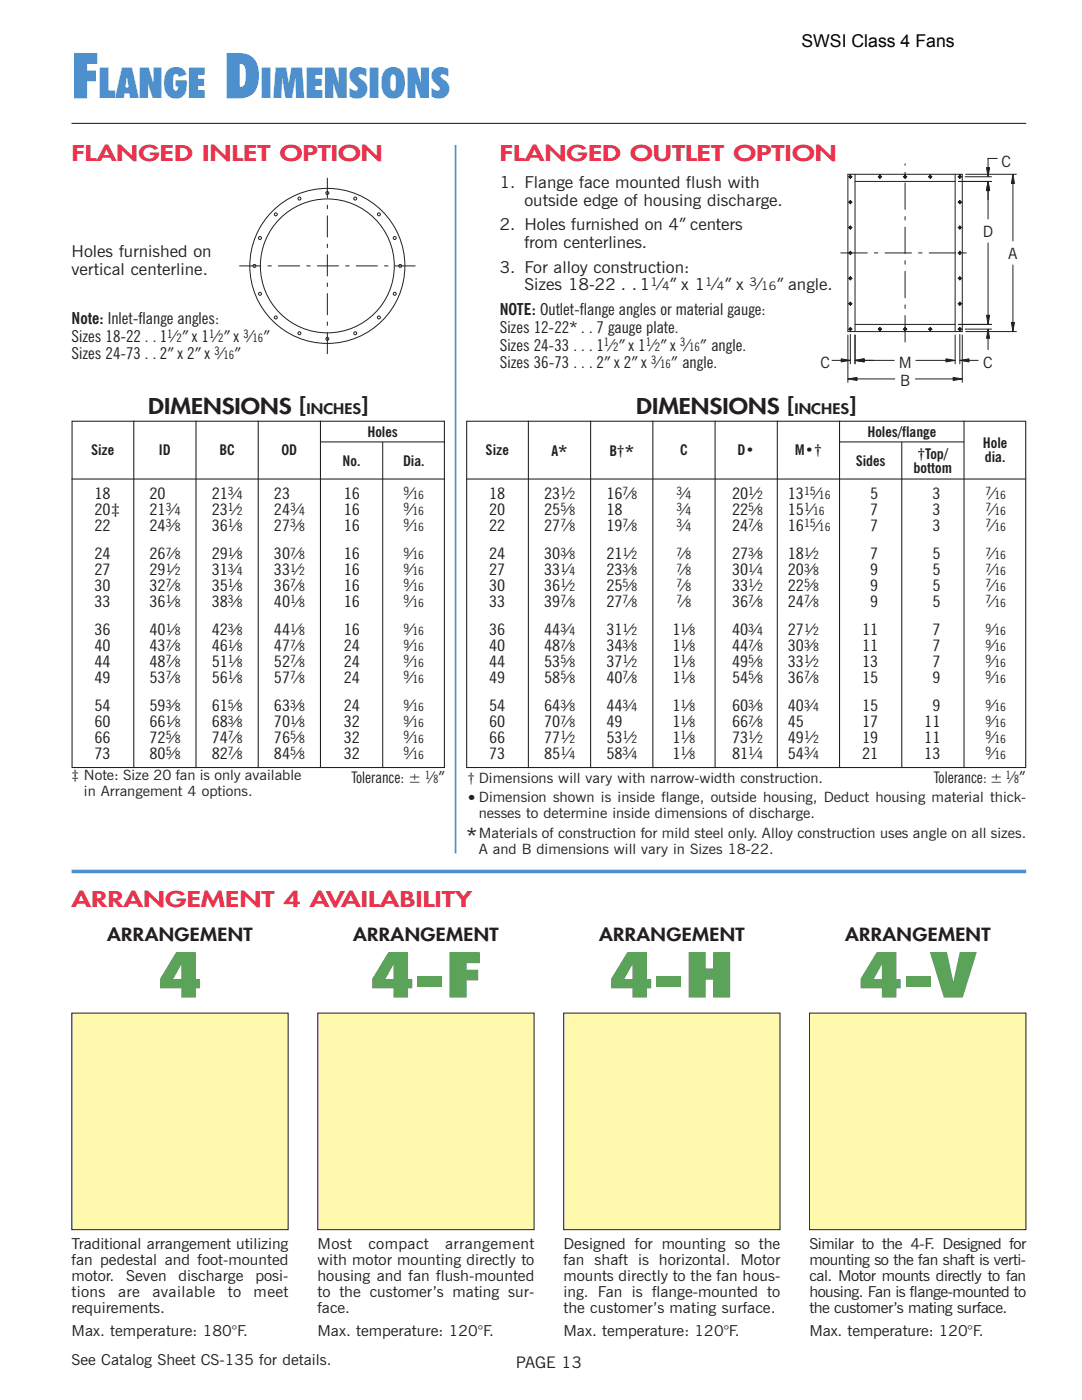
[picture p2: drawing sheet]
<svg xmlns="http://www.w3.org/2000/svg" width="216mm" height="279mm" viewBox="0 0 216 279" stroke-linecap="round" stroke-linejoin="round" font-family="sans-serif">
<defs><g id="words">
<g font-size="12.7" fill="#4d90cd">
<text x="14.3" y="19.6">F</text>
<text x="44.7" y="19.6">D</text>
</g>
<g font-size="12.7" fill="#5aa359">
<text x="31.7" y="199.1">4</text>
<text x="74" y="199.1">4-F</text>
<text x="121.7" y="199.1">4-H</text>
<text x="171.5" y="199.1">4-V</text>
</g>
<g font-size="8.5" fill="#4d90cd">
<text x="19.6" y="19.6">LANGE</text>
<text x="51.9" y="19.6">IMENSIONS</text>
</g>
<g font-size="4.2" fill="#ee324e">
<text x="14.3" y="32.2">FLANGED INLET OPTION</text>
<text x="99.7" y="32.2">FLANGED OUTLET OPTION</text>
<text x="14.3" y="181.1">ARRANGEMENT 4 AVAILABILITY</text>
</g>
<g font-size="4.2" fill="#231f20">
<text x="29.6" y="82.6">DIMENSIONS [</text>
<text x="72.1" y="82.6">]</text>
<text x="127" y="82.6">DIMENSIONS [</text>
<text x="169.4" y="82.6">]</text>
<text x="93" y="168.3">*</text>
</g>
<text font-size="3.5" x="159.9" y="9.4">SWSI Class 4 Fans</text>
<g font-size="3.5" fill="#231f20">
<text x="111.4" y="91.5">*</text>
<text x="124.6" y="91.5">*</text>
<text x="93" y="160.5">•</text>
<text x="21.4" y="187.8">ARRANGEMENT</text>
<text x="70.5" y="187.8">ARRANGEMENT</text>
<text x="119.5" y="187.8">ARRANGEMENT</text>
<text x="168.6" y="187.8">ARRANGEMENT</text>
</g>
<g font-size="3.3" fill="#231f20">
<text x="99.7" y="37.5">1. Flange face mounted flush with</text>
<text x="104.7" y="41">outside edge of housing discharge.</text>
<text x="99.7" y="46">2. Holes furnished on 4” centers</text>
<text x="14.3" y="51.3">Holes furnished on</text>
<text x="104.7" y="49.5">from centerlines.</text>
<text x="14.3" y="54.8">vertical centerline.</text>
<text x="99.7" y="54.4">3. For alloy construction:</text>
<text x="104.7" y="58">Sizes 18-22 . .1 ⁄” x 1 ⁄” x</text>
<text x="151.2" y="58">⁄ ” angle.</text>
<text x="14.3" y="64.7">Note: Inlet-flange angles:</text>
<text x="99.7" y="62.9">NOTE: Outlet-flange angles or material gauge:</text>
<text x="14.3" y="71.7">Sizes 24-73 . . 2”x 2”x ⁄ ”</text>
<text x="14.3" y="68.2">Sizes 18-22 . . 1 ⁄”x 1 ⁄”x ⁄ ”</text>
<text x="99.7" y="66.4">Sizes 12-22* . . 7 gauge plate.</text>
<text x="99.7" y="70">Sizes 24-33 . . . 1 ⁄”x 1 ⁄”x ⁄ ” angle.</text>
<text x="99.7" y="73.5">Sizes 36-73 . . . 2”x 2”x ⁄ ” angle.</text>
</g>
<g font-size="3.2" fill="#231f20">
<text x="18.9" y="99.6">18</text>
<text x="29.8" y="99.6">20</text>
<text x="42.3" y="99.6">21 ⁄</text>
<text x="54.7" y="99.6">23</text>
<text x="68.6" y="99.6">16</text>
<text x="81.7" y="99.6">⁄</text>
<text x="97.6" y="99.6">18</text>
<text x="108.6" y="99.6">23 ⁄</text>
<text x="121" y="99.6">16 ⁄</text>
<text x="136.2" y="99.6">⁄</text>
<text x="146.1" y="99.6">20 ⁄</text>
<text x="157.2" y="99.6">13</text>
<text x="162.8" y="99.6">⁄</text>
<text x="173.6" y="99.6">5</text>
<text x="186" y="99.6">3</text>
<text x="197.8" y="99.6">⁄</text>
<text x="18.9" y="102.7">20‡</text>
<text x="18.9" y="105.9">22</text>
<text x="29.8" y="102.7">21 ⁄</text>
<text x="29.8" y="105.9">24 ⁄</text>
<text x="42.3" y="102.7">23 ⁄</text>
<text x="42.3" y="105.9">36 ⁄</text>
<text x="54.7" y="102.7">24 ⁄</text>
<text x="54.7" y="105.9">27 ⁄</text>
<text x="68.6" y="102.7">16</text>
<text x="68.6" y="105.9">16</text>
<text x="81.7" y="102.7">⁄</text>
<text x="81.7" y="105.9">⁄</text>
<text x="97.6" y="102.7">20</text>
<text x="97.6" y="105.9">22</text>
<text x="108.6" y="102.7">25 ⁄</text>
<text x="108.6" y="105.9">27 ⁄</text>
<text x="121" y="102.7">18</text>
<text x="121" y="105.9">19 ⁄</text>
<text x="136.2" y="102.7">⁄</text>
<text x="136.2" y="105.9">⁄</text>
<text x="146.1" y="102.7">22 ⁄</text>
<text x="146.1" y="105.9">24 ⁄</text>
<text x="157.2" y="102.7">15 ⁄</text>
<text x="157.2" y="105.9">16</text>
<text x="162.8" y="105.9">⁄</text>
<text x="173.6" y="102.7">7</text>
<text x="173.6" y="105.9">7</text>
<text x="186" y="102.7">3</text>
<text x="186" y="105.9">3</text>
<text x="197.8" y="102.7">⁄</text>
<text x="197.8" y="105.9">⁄</text>
<text x="18.9" y="111.5">24</text>
<text x="29.8" y="111.5">26 ⁄</text>
<text x="42.3" y="111.5">29 ⁄</text>
<text x="54.7" y="111.5">30 ⁄</text>
<text x="68.6" y="111.5">16</text>
<text x="81.7" y="111.5">⁄</text>
<text x="97.6" y="111.5">24</text>
<text x="108.6" y="111.5">30 ⁄</text>
<text x="121" y="111.5">21 ⁄</text>
<text x="136.2" y="111.5">⁄</text>
<text x="146.1" y="111.5">27 ⁄</text>
<text x="157.2" y="111.5">18 ⁄</text>
<text x="173.6" y="111.5">7</text>
<text x="186" y="111.5">5</text>
<text x="197.8" y="111.5">⁄</text>
<text x="18.9" y="114.7">27</text>
<text x="18.9" y="117.9">30</text>
<text x="29.8" y="114.7">29 ⁄</text>
<text x="29.8" y="117.9">32 ⁄</text>
<text x="42.3" y="114.7">31 ⁄</text>
<text x="42.3" y="117.9">35 ⁄</text>
<text x="54.7" y="114.7">33 ⁄</text>
<text x="54.7" y="117.9">36 ⁄</text>
<text x="68.6" y="114.7">16</text>
<text x="68.6" y="117.9">16</text>
<text x="81.7" y="114.7">⁄</text>
<text x="81.7" y="117.9">⁄</text>
<text x="97.6" y="114.7">27</text>
<text x="97.6" y="117.9">30</text>
<text x="108.6" y="114.7">33 ⁄</text>
<text x="108.6" y="117.9">36 ⁄</text>
<text x="121" y="114.7">23 ⁄</text>
<text x="121" y="117.9">25 ⁄</text>
<text x="136.2" y="114.7">⁄</text>
<text x="136.2" y="117.9">⁄</text>
<text x="146.1" y="114.7">30 ⁄</text>
<text x="146.1" y="117.9">33 ⁄</text>
<text x="157.2" y="114.7">20 ⁄</text>
<text x="157.2" y="117.9">22 ⁄</text>
<text x="173.6" y="114.7">9</text>
<text x="173.6" y="117.9">9</text>
<text x="186" y="114.7">5</text>
<text x="186" y="117.9">5</text>
<text x="197.8" y="114.7">⁄</text>
<text x="197.8" y="117.9">⁄</text>
<text x="18.9" y="121.1">33</text>
<text x="29.8" y="121.1">36 ⁄</text>
<text x="42.3" y="121.1">38 ⁄</text>
<text x="54.7" y="121.1">40 ⁄</text>
<text x="68.6" y="121.1">16</text>
<text x="81.7" y="121.1">⁄</text>
<text x="97.6" y="121.1">33</text>
<text x="108.6" y="121.1">39 ⁄</text>
<text x="121" y="121.1">27 ⁄</text>
<text x="136.2" y="121.1">⁄</text>
<text x="146.1" y="121.1">36 ⁄</text>
<text x="157.2" y="121.1">24 ⁄</text>
<text x="173.6" y="121.1">9</text>
<text x="186" y="121.1">5</text>
<text x="197.8" y="121.1">⁄</text>
<text x="18.9" y="126.7">36</text>
<text x="18.9" y="129.9">40</text>
<text x="29.8" y="126.7">40 ⁄</text>
<text x="29.8" y="129.9">43 ⁄</text>
<text x="42.3" y="126.7">42 ⁄</text>
<text x="42.3" y="129.9">46 ⁄</text>
<text x="54.7" y="126.7">44 ⁄</text>
<text x="54.7" y="129.9">47 ⁄</text>
<text x="68.6" y="126.7">16</text>
<text x="68.6" y="129.9">24</text>
<text x="81.7" y="126.7">⁄</text>
<text x="81.7" y="129.9">⁄</text>
<text x="97.6" y="126.7">36</text>
<text x="97.6" y="129.9">40</text>
<text x="108.6" y="126.7">44 ⁄</text>
<text x="108.6" y="129.9">48 ⁄</text>
<text x="121" y="126.7">31 ⁄</text>
<text x="121" y="129.9">34 ⁄</text>
<text x="134.2" y="126.7">1 ⁄</text>
<text x="134.2" y="129.9">1 ⁄</text>
<text x="146.1" y="126.7">40 ⁄</text>
<text x="146.1" y="129.9">44 ⁄</text>
<text x="157.2" y="126.7">27 ⁄</text>
<text x="157.2" y="129.9">30 ⁄</text>
<text x="172" y="126.7">11</text>
<text x="172" y="129.9">11</text>
<text x="186" y="126.7">7</text>
<text x="186" y="129.9">7</text>
<text x="197.8" y="126.7">⁄</text>
<text x="197.8" y="129.9">⁄</text>
<text x="18.9" y="133.1">44</text>
<text x="18.9" y="136.2">49</text>
<text x="29.8" y="133.1">48 ⁄</text>
<text x="29.8" y="136.2">53 ⁄</text>
<text x="42.3" y="133.1">51 ⁄</text>
<text x="42.3" y="136.2">56 ⁄</text>
<text x="54.7" y="133.1">52 ⁄</text>
<text x="54.7" y="136.2">57 ⁄</text>
<text x="68.6" y="133.1">24</text>
<text x="68.6" y="136.2">24</text>
<text x="81.7" y="133.1">⁄</text>
<text x="81.7" y="136.2">⁄</text>
<text x="97.6" y="133.1">44</text>
<text x="97.6" y="136.2">49</text>
<text x="108.6" y="133.1">53 ⁄</text>
<text x="108.6" y="136.2">58 ⁄</text>
<text x="121" y="133.1">37 ⁄</text>
<text x="121" y="136.2">40 ⁄</text>
<text x="134.2" y="133.1">1 ⁄</text>
<text x="134.2" y="136.2">1 ⁄</text>
<text x="146.1" y="133.1">49 ⁄</text>
<text x="146.1" y="136.2">54 ⁄</text>
<text x="157.2" y="133.1">33 ⁄</text>
<text x="157.2" y="136.2">36 ⁄</text>
<text x="172" y="133.1">13</text>
<text x="172" y="136.2">15</text>
<text x="186" y="133.1">7</text>
<text x="186" y="136.2">9</text>
<text x="197.8" y="133.1">⁄</text>
<text x="197.8" y="136.2">⁄</text>
<text x="18.9" y="141.9">54</text>
<text x="29.8" y="141.9">59 ⁄</text>
<text x="42.3" y="141.9">61 ⁄</text>
<text x="54.7" y="141.9">63 ⁄</text>
<text x="68.6" y="141.9">24</text>
<text x="81.7" y="141.9">⁄</text>
<text x="97.6" y="141.9">54</text>
<text x="108.6" y="141.9">64 ⁄</text>
<text x="121" y="141.9">44 ⁄</text>
<text x="134.2" y="141.9">1 ⁄</text>
<text x="146.1" y="141.9">60 ⁄</text>
<text x="157.2" y="141.9">40 ⁄</text>
<text x="172" y="141.9">15</text>
<text x="186" y="141.9">9</text>
<text x="197.8" y="141.9">⁄</text>
<text x="18.9" y="145.1">60</text>
<text x="18.9" y="148.2">66</text>
<text x="29.8" y="145.1">66 ⁄</text>
<text x="29.8" y="148.2">72 ⁄</text>
<text x="42.3" y="145.1">68 ⁄</text>
<text x="42.3" y="148.2">74 ⁄</text>
<text x="54.7" y="145.1">70 ⁄</text>
<text x="54.7" y="148.2">76 ⁄</text>
<text x="68.6" y="145.1">32</text>
<text x="68.6" y="148.2">32</text>
<text x="81.7" y="145.1">⁄</text>
<text x="81.7" y="148.2">⁄</text>
<text x="97.6" y="145.1">60</text>
<text x="97.6" y="148.2">66</text>
<text x="108.6" y="145.1">70 ⁄</text>
<text x="108.6" y="148.2">77 ⁄</text>
<text x="121" y="145.1">49</text>
<text x="121" y="148.2">53 ⁄</text>
<text x="134.2" y="145.1">1 ⁄</text>
<text x="134.2" y="148.2">1 ⁄</text>
<text x="146.1" y="145.1">66 ⁄</text>
<text x="146.1" y="148.2">73 ⁄</text>
<text x="157.2" y="145.1">45</text>
<text x="157.2" y="148.2">49 ⁄</text>
<text x="172" y="148.2">19</text>
<text x="172" y="145.1">17</text>
<text x="184.4" y="148.2">11</text>
<text x="184.4" y="145.1">11</text>
<text x="197.8" y="145.1">⁄</text>
<text x="197.8" y="148.2">⁄</text>
<text x="18.9" y="151.4">73</text>
<text x="29.8" y="151.4">80 ⁄</text>
<text x="42.3" y="151.4">82 ⁄</text>
<text x="54.7" y="151.4">84 ⁄</text>
<text x="68.6" y="151.4">32</text>
<text x="81.7" y="151.4">⁄</text>
<text x="97.6" y="151.4">73</text>
<text x="108.6" y="151.4">85 ⁄</text>
<text x="121" y="151.4">58 ⁄</text>
<text x="134.2" y="151.4">1 ⁄</text>
<text x="146.1" y="151.4">81 ⁄</text>
<text x="157.2" y="151.4">54 ⁄</text>
<text x="172" y="151.4">21</text>
<text x="184.4" y="151.4">13</text>
<text x="197.8" y="151.4">⁄</text>
<text x="70.1" y="156.3">Tolerance: ± ⁄”</text>
<text x="186.3" y="156.3">Tolerance: ± ⁄”</text>
<text x="103" y="273.1">PAGE 13</text>
</g>
<g font-size="3.1" fill="#231f20">
<text x="199.8" y="33.3">C</text>
<text x="196.1" y="47.2">D</text>
<text x="201.2" y="51.7">A</text>
<text x="163.7" y="73.4">C</text>
<text x="179.3" y="73.4">M</text>
<text x="179.6" y="77">B</text>
<text x="196.2" y="73.4">C</text>
</g>
<g font-size="3" fill="#231f20">
<text x="14.3" y="249.3">Traditional arrangement utilizing</text>
<text x="63.3" y="249.3">Most</text>
<text x="73.5" y="249.3">compact</text>
<text x="88.8" y="249.3">arrangement</text>
<text x="112.4" y="249.3">Designed for mounting so the</text>
<text x="161.5" y="249.3">Similar to the 4-F. Designed for</text>
<text x="14.3" y="252.4">fan pedestal and foot-mounted</text>
<text x="14.3" y="255.6">motor.</text>
<text x="25.2" y="255.6">Seven</text>
<text x="35.6" y="255.6">discharge</text>
<text x="51" y="255.6">posi-</text>
<text x="63.3" y="252.4">with motor mounting directly to</text>
<text x="63.3" y="255.6">housing and fan flush-mounted</text>
<text x="112.4" y="252.4">fan shaft is horizontal. Motor</text>
<text x="112.4" y="255.6">mounts directly to the fan hous-</text>
<text x="161.5" y="252.4">mounting so the fan shaft is verti-</text>
<text x="161.5" y="255.6">cal. Motor mounts directly to fan</text>
<text x="14.3" y="258.8">tions</text>
<text x="14.3" y="262">requirements.</text>
<text x="23.6" y="258.8">are</text>
<text x="30.4" y="258.8">available</text>
<text x="45.5" y="258.8">to</text>
<text x="50.6" y="258.8">meet</text>
<text x="63.3" y="258.8">to the customer’s mating sur-</text>
<text x="63.3" y="262">face.</text>
<text x="112.4" y="258.8">ing. Fan is flange-mounted to</text>
<text x="112.4" y="262">the customer’s mating surface.</text>
<text x="161.5" y="258.8">housing. Fan is flange-mounted to</text>
<text x="161.5" y="262">the customer’s mating surface.</text>
<text x="14.3" y="266.5">Max. temperature: 180°F.</text>
<text x="63.3" y="266.5">Max. temperature: 120°F.</text>
<text x="112.4" y="266.5">Max. temperature: 120°F.</text>
<text x="161.5" y="266.5">Max. temperature: 120°F.</text>
<text x="14.3" y="272.3">See Catalog Sheet CS-135 for details.</text>
</g>
<g font-size="2.9" fill="#231f20">
<text x="73.3" y="87.2">Holes</text>
<text x="173.1" y="87.2">Holes/flange</text>
<text x="196.1" y="89.5">Hole</text>
<text x="18.2" y="90.9">Size</text>
<text x="31.7" y="90.9">ID</text>
<text x="43.8" y="90.9">BC</text>
<text x="56.2" y="90.9">OD</text>
<text x="68.4" y="93">No.</text>
<text x="80.4" y="93">Dia.</text>
<text x="96.9" y="90.9">Size</text>
<text x="110" y="90.9">A</text>
<text x="121.6" y="90.9">B†</text>
<text x="135.7" y="90.9">C</text>
<text x="147.2" y="90.9">D•</text>
<text x="158.6" y="90.9">M•†</text>
<text x="170.7" y="93">Sides</text>
<text x="182.3" y="94.4">bottom</text>
<text x="183.1" y="91.6">†Top/</text>
<text x="196.5" y="92.3">dia.</text>
</g>
<g font-size="2.8" fill="#231f20">
<text x="61.2" y="82.6">INCHES</text>
<text x="158.6" y="82.6">INCHES</text>
<text x="14.3" y="155.7">‡ Note: Size 20 fan is only available</text>
<text x="16.7" y="158.9">in Arrangement 4 options.</text>
<text x="93.3" y="156.3">† Dimensions will vary with narrow-width construction.</text>
<text x="95.5" y="160.2">Dimension shown is inside flange, outside housing, Deduct housing material thick-</text>
<text x="95.5" y="163.3">nesses to determine inside dimensions of discharge.</text>
<text x="95.5" y="167.2">Materials of construction for mild steel only. Alloy construction uses angle on all sizes.</text>
<text x="95.5" y="170.4">A and B dimensions will vary in Sizes 18-22.</text>
</g>
<g font-size="2.3" fill="#231f20">
<text x="129.8" y="57.1">1</text>
<text x="132.1" y="58">4</text>
<text x="140.7" y="57.1">1</text>
<text x="143.1" y="58">4</text>
<text x="149.6" y="57.1">3</text>
<text x="151.9" y="58">16</text>
<text x="33.4" y="67.4">1</text>
<text x="35.2" y="68.2">2</text>
<text x="41.7" y="67.4">1</text>
<text x="42.8" y="70.9">3</text>
<text x="43.5" y="68.2">2</text>
<text x="44.6" y="71.7">16</text>
<text x="48.6" y="67.4">3</text>
<text x="50.4" y="68.2">16</text>
<text x="120.5" y="69.1">1</text>
<text x="122.3" y="70">2</text>
<text x="128.8" y="69.1">1</text>
<text x="130.7" y="70">2</text>
<text x="135.7" y="69.1">3</text>
<text x="137.5" y="70">16</text>
<text x="129.9" y="72.7">3</text>
<text x="131.7" y="73.5">16</text>
<text x="45.5" y="98.9">3</text>
<text x="47.3" y="99.6">4</text>
<text x="80.5" y="98.9">9</text>
<text x="82.3" y="99.6">16</text>
<text x="111.8" y="98.9">1</text>
<text x="113.6" y="99.6">2</text>
<text x="124.2" y="98.9">7</text>
<text x="126" y="99.6">8</text>
<text x="135" y="98.9">3</text>
<text x="136.8" y="99.6">4</text>
<text x="149.3" y="98.9">1</text>
<text x="151.1" y="99.6">2</text>
<text x="160.4" y="98.9">15</text>
<text x="163.4" y="99.6">16</text>
<text x="196.6" y="98.9">7</text>
<text x="198.4" y="99.6">16</text>
<text x="33.1" y="102.1">3</text>
<text x="33.1" y="105.2">3</text>
<text x="34.9" y="102.7">4</text>
<text x="34.9" y="105.9">8</text>
<text x="45.5" y="102.1">1</text>
<text x="45.5" y="105.2">1</text>
<text x="47.3" y="102.7">2</text>
<text x="47.3" y="105.9">8</text>
<text x="57.9" y="102.1">3</text>
<text x="57.9" y="105.2">3</text>
<text x="59.7" y="102.7">4</text>
<text x="59.7" y="105.9">8</text>
<text x="80.5" y="102.1">9</text>
<text x="80.5" y="105.2">9</text>
<text x="82.3" y="102.7">16</text>
<text x="82.3" y="105.9">16</text>
<text x="111.8" y="102.1">5</text>
<text x="111.8" y="105.2">7</text>
<text x="113.6" y="102.7">8</text>
<text x="113.6" y="105.9">8</text>
<text x="124.2" y="105.2">7</text>
<text x="126" y="105.9">8</text>
<text x="135" y="105.2">3</text>
<text x="135" y="102.1">3</text>
<text x="136.8" y="102.7">4</text>
<text x="136.8" y="105.9">4</text>
<text x="149.3" y="102.1">5</text>
<text x="149.3" y="105.2">7</text>
<text x="151.1" y="102.7">8</text>
<text x="151.1" y="105.9">8</text>
<text x="160.4" y="102.1">1</text>
<text x="160.4" y="105.2">15</text>
<text x="162.2" y="102.7">16</text>
<text x="163.4" y="105.9">16</text>
<text x="196.6" y="102.1">7</text>
<text x="196.6" y="105.2">7</text>
<text x="198.4" y="102.7">16</text>
<text x="198.4" y="105.9">16</text>
<text x="33.1" y="110.9">7</text>
<text x="34.9" y="111.5">8</text>
<text x="45.5" y="110.9">1</text>
<text x="47.3" y="111.5">8</text>
<text x="57.9" y="110.9">7</text>
<text x="59.7" y="111.5">8</text>
<text x="80.5" y="110.9">9</text>
<text x="82.3" y="111.5">16</text>
<text x="111.8" y="110.9">3</text>
<text x="113.6" y="111.5">8</text>
<text x="124.2" y="110.9">1</text>
<text x="126" y="111.5">2</text>
<text x="135" y="110.9">7</text>
<text x="136.8" y="111.5">8</text>
<text x="149.3" y="110.9">3</text>
<text x="151.1" y="111.5">8</text>
<text x="160.4" y="110.9">1</text>
<text x="162.2" y="111.5">2</text>
<text x="196.6" y="110.9">7</text>
<text x="198.4" y="111.5">16</text>
<text x="33.1" y="114.1">1</text>
<text x="33.1" y="117.2">7</text>
<text x="34.9" y="114.7">2</text>
<text x="34.9" y="117.9">8</text>
<text x="45.5" y="114.1">3</text>
<text x="45.5" y="117.2">1</text>
<text x="47.3" y="114.7">4</text>
<text x="47.3" y="117.9">8</text>
<text x="57.9" y="114.1">1</text>
<text x="57.9" y="117.2">7</text>
<text x="59.7" y="114.7">2</text>
<text x="59.7" y="117.9">8</text>
<text x="80.5" y="114.1">9</text>
<text x="80.5" y="117.2">9</text>
<text x="82.3" y="114.7">16</text>
<text x="82.3" y="117.9">16</text>
<text x="111.8" y="114.1">1</text>
<text x="111.8" y="117.2">1</text>
<text x="113.6" y="114.7">4</text>
<text x="113.6" y="117.9">2</text>
<text x="124.2" y="114.1">3</text>
<text x="124.2" y="117.2">5</text>
<text x="126" y="114.7">8</text>
<text x="126" y="117.9">8</text>
<text x="135" y="114.1">7</text>
<text x="135" y="117.2">7</text>
<text x="136.8" y="114.7">8</text>
<text x="136.8" y="117.9">8</text>
<text x="149.3" y="114.1">1</text>
<text x="149.3" y="117.2">1</text>
<text x="151.1" y="114.7">4</text>
<text x="151.1" y="117.9">2</text>
<text x="160.4" y="114.1">3</text>
<text x="160.4" y="117.2">5</text>
<text x="162.2" y="114.7">8</text>
<text x="162.2" y="117.9">8</text>
<text x="196.6" y="114.1">7</text>
<text x="196.6" y="117.2">7</text>
<text x="198.4" y="114.7">16</text>
<text x="198.4" y="117.9">16</text>
<text x="33.1" y="120.4">1</text>
<text x="34.9" y="121.1">8</text>
<text x="45.5" y="120.4">3</text>
<text x="47.3" y="121.1">8</text>
<text x="57.9" y="120.4">1</text>
<text x="59.7" y="121.1">8</text>
<text x="80.5" y="120.4">9</text>
<text x="82.3" y="121.1">16</text>
<text x="111.8" y="120.4">7</text>
<text x="113.6" y="121.1">8</text>
<text x="124.2" y="120.4">7</text>
<text x="126" y="121.1">8</text>
<text x="135" y="120.4">7</text>
<text x="136.8" y="121.1">8</text>
<text x="149.3" y="120.4">7</text>
<text x="151.1" y="121.1">8</text>
<text x="160.4" y="120.4">7</text>
<text x="162.2" y="121.1">8</text>
<text x="196.6" y="120.4">7</text>
<text x="198.4" y="121.1">16</text>
<text x="33.1" y="126.1">1</text>
<text x="33.1" y="129.2">7</text>
<text x="34.9" y="126.7">8</text>
<text x="34.9" y="129.9">8</text>
<text x="45.5" y="126.1">3</text>
<text x="45.5" y="129.2">1</text>
<text x="47.3" y="126.7">8</text>
<text x="47.3" y="129.9">8</text>
<text x="57.9" y="126.1">1</text>
<text x="57.9" y="129.2">7</text>
<text x="59.7" y="126.7">8</text>
<text x="59.7" y="129.9">8</text>
<text x="80.5" y="126.1">9</text>
<text x="80.5" y="129.2">9</text>
<text x="82.3" y="126.7">16</text>
<text x="82.3" y="129.9">16</text>
<text x="111.8" y="126.1">3</text>
<text x="111.8" y="129.2">7</text>
<text x="113.6" y="126.7">4</text>
<text x="113.6" y="129.9">8</text>
<text x="124.2" y="126.1">1</text>
<text x="124.2" y="129.2">3</text>
<text x="126" y="126.7">2</text>
<text x="126" y="129.9">8</text>
<text x="135.8" y="126.1">1</text>
<text x="135.8" y="129.2">1</text>
<text x="137.6" y="126.7">8</text>
<text x="137.6" y="129.9">8</text>
<text x="149.3" y="126.1">3</text>
<text x="149.3" y="129.2">7</text>
<text x="151.1" y="126.7">4</text>
<text x="151.1" y="129.9">8</text>
<text x="160.4" y="126.1">1</text>
<text x="160.4" y="129.2">3</text>
<text x="162.2" y="126.7">2</text>
<text x="162.2" y="129.9">8</text>
<text x="196.6" y="126.1">9</text>
<text x="196.6" y="129.2">9</text>
<text x="198.4" y="126.7">16</text>
<text x="198.4" y="129.9">16</text>
<text x="33.1" y="132.4">7</text>
<text x="33.1" y="135.6">7</text>
<text x="34.9" y="133.1">8</text>
<text x="34.9" y="136.2">8</text>
<text x="45.5" y="132.4">1</text>
<text x="45.5" y="135.6">1</text>
<text x="47.3" y="133.1">8</text>
<text x="47.3" y="136.2">8</text>
<text x="57.9" y="132.4">7</text>
<text x="57.9" y="135.6">7</text>
<text x="59.7" y="133.1">8</text>
<text x="59.7" y="136.2">8</text>
<text x="80.5" y="132.4">9</text>
<text x="80.5" y="135.6">9</text>
<text x="82.3" y="133.1">16</text>
<text x="82.3" y="136.2">16</text>
<text x="111.8" y="132.4">5</text>
<text x="111.8" y="135.6">5</text>
<text x="113.6" y="133.1">8</text>
<text x="113.6" y="136.2">8</text>
<text x="124.2" y="132.4">1</text>
<text x="124.2" y="135.6">7</text>
<text x="126" y="133.1">2</text>
<text x="126" y="136.2">8</text>
<text x="135.8" y="132.4">1</text>
<text x="135.8" y="135.6">1</text>
<text x="137.6" y="133.1">8</text>
<text x="137.6" y="136.2">8</text>
<text x="149.3" y="132.4">5</text>
<text x="149.3" y="135.6">5</text>
<text x="151.1" y="133.1">8</text>
<text x="151.1" y="136.2">8</text>
<text x="160.4" y="132.4">1</text>
<text x="160.4" y="135.6">7</text>
<text x="162.2" y="133.1">2</text>
<text x="162.2" y="136.2">8</text>
<text x="196.6" y="132.4">9</text>
<text x="196.6" y="135.6">9</text>
<text x="198.4" y="133.1">16</text>
<text x="198.4" y="136.2">16</text>
<text x="33.1" y="141.2">3</text>
<text x="34.9" y="141.9">8</text>
<text x="45.5" y="141.2">5</text>
<text x="47.3" y="141.9">8</text>
<text x="57.9" y="141.2">3</text>
<text x="59.7" y="141.9">8</text>
<text x="80.5" y="141.2">9</text>
<text x="82.3" y="141.9">16</text>
<text x="111.8" y="141.2">3</text>
<text x="113.6" y="141.9">8</text>
<text x="124.2" y="141.2">3</text>
<text x="126" y="141.9">4</text>
<text x="135.8" y="141.2">1</text>
<text x="137.6" y="141.9">8</text>
<text x="149.3" y="141.2">3</text>
<text x="151.1" y="141.9">8</text>
<text x="160.4" y="141.2">3</text>
<text x="162.2" y="141.9">4</text>
<text x="196.6" y="141.2">9</text>
<text x="198.4" y="141.9">16</text>
<text x="33.1" y="144.4">1</text>
<text x="33.1" y="147.6">5</text>
<text x="34.9" y="145.1">8</text>
<text x="34.9" y="148.2">8</text>
<text x="45.5" y="144.4">3</text>
<text x="45.5" y="147.6">7</text>
<text x="47.3" y="145.1">8</text>
<text x="47.3" y="148.2">8</text>
<text x="57.9" y="144.4">1</text>
<text x="57.9" y="147.6">5</text>
<text x="59.7" y="145.1">8</text>
<text x="59.7" y="148.2">8</text>
<text x="80.5" y="144.4">9</text>
<text x="80.5" y="147.6">9</text>
<text x="82.3" y="145.1">16</text>
<text x="82.3" y="148.2">16</text>
<text x="111.8" y="144.4">7</text>
<text x="111.8" y="147.6">1</text>
<text x="113.6" y="145.1">8</text>
<text x="113.6" y="148.2">2</text>
<text x="124.2" y="147.6">1</text>
<text x="126" y="148.2">2</text>
<text x="135.8" y="144.4">1</text>
<text x="135.8" y="147.6">1</text>
<text x="137.6" y="145.1">8</text>
<text x="137.6" y="148.2">8</text>
<text x="149.3" y="144.4">7</text>
<text x="149.3" y="147.6">1</text>
<text x="151.1" y="145.1">8</text>
<text x="151.1" y="148.2">2</text>
<text x="160.4" y="147.6">1</text>
<text x="162.2" y="148.2">2</text>
<text x="196.6" y="144.4">9</text>
<text x="196.6" y="147.6">9</text>
<text x="198.4" y="145.1">16</text>
<text x="198.4" y="148.2">16</text>
<text x="33.1" y="150.7">5</text>
<text x="34.9" y="151.4">8</text>
<text x="45.5" y="150.7">7</text>
<text x="47.3" y="151.4">8</text>
<text x="57.9" y="150.7">5</text>
<text x="59.7" y="151.4">8</text>
<text x="80.5" y="150.7">9</text>
<text x="82.3" y="151.4">16</text>
<text x="84.8" y="155.5">1</text>
<text x="111.8" y="150.7">1</text>
<text x="113.6" y="151.4">4</text>
<text x="124.2" y="150.7">3</text>
<text x="126" y="151.4">4</text>
<text x="135.8" y="150.7">1</text>
<text x="137.6" y="151.4">8</text>
<text x="149.3" y="150.7">1</text>
<text x="151.1" y="151.4">4</text>
<text x="160.4" y="150.7">3</text>
<text x="162.2" y="151.4">4</text>
<text x="196.6" y="150.7">9</text>
<text x="198.4" y="151.4">16</text>
<text x="200.7" y="155.5">1</text>
<text x="86.5" y="156.3">8</text>
<text x="202.4" y="156.3">8</text>
</g>
</g></defs>
<path d="M14.3 202.2h43.2v43.2h-43.2z" fill="#fff9ad"/>
<path d="M14.3 202.2h43.2v43.2h-43.2z" fill="none" stroke="#231f20" stroke-width=".2"/>
<path d="M63.4 202.2h43.2v43.2h-43.2z" fill="#fff9ad"/>
<path d="M63.4 202.2h43.2v43.2h-43.2z" fill="none" stroke="#231f20" stroke-width=".2"/>
<path d="M112.5 202.2h43.1v43.2h-43.1z" fill="#fff9ad"/>
<path d="M112.5 202.2h43.1v43.2h-43.1z" fill="none" stroke="#231f20" stroke-width=".2"/>
<path d="M161.6 202.2h43.1v43.2h-43.1z" fill="#fff9ad"/>
<path d="M161.6 202.2h43.1v43.2h-43.1z" fill="none" stroke="#231f20" stroke-width=".2"/>
<path d="M67.2 270.8h84.7v4.1h-84.7z" fill="#fff"/>
<path d="M191.3 36.2h6.5M197.2 38v5.7M197.2 48.5v14.4M191.3 64.7h6.5" fill="none" stroke="#231f20" stroke-width=".2"/>
<path d="M197.2 36.2l.3 1.8h-.6z" fill="#231f20"/>
<path d="M197.2 36.2l.3 1.8h-.6z" fill="none" stroke="#231f20" stroke-width=".2"/>
<path d="M196.9 62.9h.6l-.3 1.8z" fill="#231f20"/>
<path d="M192.7 34.8h10.1M202.1 36.6v11.5M202.1 52.9v11.4M192.7 66.2h10.1M196.9 62.9h.6l-.3 1.8z" fill="none" stroke="#231f20" stroke-width=".2"/>
<path d="M202.1 34.8l.3 1.8h-.6z" fill="#231f20"/>
<path d="M202.1 34.8l.3 1.8h-.6z" fill="none" stroke="#231f20" stroke-width=".2"/>
<path d="M201.8 64.3h.6l-.3 1.9z" fill="#231f20"/>
<path d="M170.6 66.9v5.7M172.4 71.9h6M182.8 71.9h6M190.6 66.9v5.7M201.8 64.3h.6l-.3 1.9z" fill="none" stroke="#231f20" stroke-width=".2"/>
<path d="M170.6 71.9l1.8-.3v.6z" fill="#231f20"/>
<path d="M170.6 71.9l1.8-.3v.6z" fill="none" stroke="#231f20" stroke-width=".2"/>
<path d="M188.8 71.6l1.8 .3-1.8 .3z" fill="#231f20"/>
<path d="M169.2 66.9v9.4M171 75.6h7.5M182.7 75.6h7.5M188.8 71.6l1.8 .3-1.8 .3zM192 66.9v9.4" fill="none" stroke="#231f20" stroke-width=".2"/>
<path d="M169.2 75.6l1.8-.3v.6z" fill="#231f20"/>
<path d="M169.2 75.6l1.8-.3v.6z" fill="none" stroke="#231f20" stroke-width=".2"/>
<path d="M190.2 75.3l1.8 .3-1.8 .3z" fill="#231f20"/>
<path d="M166 71.9h1.8M169.7 66.7v5.9M170.6 66.9v5.7M172.4 71.9h1.9M190.2 75.3l1.8 .3-1.8 .3z" fill="none" stroke="#231f20" stroke-width=".2"/>
<path d="M170.6 71.9l1.8-.3v.6z" fill="#231f20"/>
<path d="M170.6 71.9l1.8-.3v.6z" fill="none" stroke="#231f20" stroke-width=".2"/>
<path d="M167.8 71.6l1.9 .3-1.9 .3z" fill="#231f20"/>
<path d="M167.8 71.6l1.9 .3-1.9 .3zM191.5 66.7v5.9M197.2 67.5v2.3" fill="none" stroke="#231f20" stroke-width=".2"/>
<path d="M191.5 71.9l1.8-.3v.6z" fill="#231f20"/>
<path d="M191.3 64.7h6.5M191.5 71.9l1.8-.3v.6zM192.6 65.7h5.2M193.3 71.9h1.9" fill="none" stroke="#231f20" stroke-width=".2"/>
<path d="M197.2 65.7l.3 1.8h-.6z" fill="#231f20"/>
<path d="M191.3 36.2h6.5M192.6 35.3h5.2M197.2 38v1.9M199 31.6h-1.8v1.8M197.2 65.7l.3 1.8h-.6z" fill="none" stroke="#231f20" stroke-width=".2"/>
<path d="M197.2 36.2l.3 1.8h-.6z" fill="#231f20"/>
<path d="M197.2 36.2l.3 1.8h-.6z" fill="none" stroke="#231f20" stroke-width=".2"/>
<path d="M196.9 33.4h.6l-.3 1.9z" fill="#231f20"/>
<g fill="none" stroke="#231f20" stroke-width=".2">
<path d="M169.2 34.8h22.8v31.4h-22.8zM169.3 35.3h.7M169.7 34.9v.7M169.7 40v.7M170.6 36.2h20M170.6 34.8v31.4M175.2 35.3h.7M175.6 34.9v.7M180.2 35.3h.8M180.6 34.9v.7M185.3 35.3h.7M185.6 34.9v.7"/>
<path d="M190.6 34.8v31.4M191.2 35.3h.7M191.5 34.9v.7M191.5 40v.7M196.9 33.4h.6l-.3 1.9zM169.3 55.5h.7M169.3 50.5h.7M169.3 45.4h.7M169.3 40.3h.7M169.7 45v.8M169.7 55.2v.7M169.7 50.1v.7"/>
<path d="M191.2 55.5h.7M191.2 50.5h.7M191.2 45.4h.7M191.2 40.3h.7M191.5 45v.8M191.5 55.2v.7M191.5 50.1v.7M169.3 65.7h.7M169.3 60.6h.7M169.7 60.2v.8M169.7 65.3v.7M170.6 64.7h20"/>
<path d="M175.2 65.7h.7M175.6 65.3v.7M180.2 65.7h.8M180.6 65.3v.7M185.3 65.7h.7M185.6 65.3v.7M191.2 65.7h.7M191.2 60.6h.7M191.5 60.2v.8M191.5 65.3v.7"/>
<circle cx="59.8" cy="39.6" r=".3"/>
<circle cx="65.3" cy="38.5" r=".3"/>
<circle cx="70.9" cy="39.6" r=".3"/>
<circle cx="169.7" cy="35.3" r=".24"/>
<circle cx="175.6" cy="35.3" r=".24"/>
<circle cx="180.6" cy="35.3" r=".24"/>
<circle cx="185.6" cy="35.3" r=".24"/>
<circle cx="191.5" cy="35.3" r=".24"/>
<circle cx="50.8" cy="53.1" r=".3"/>
<circle cx="51.9" cy="58.6" r=".3"/>
<circle cx="51.9" cy="47.5" r=".3"/>
<circle cx="55" cy="42.8" r=".3"/>
<circle cx="65.3" cy="53.1" r="13.4"/>
<circle cx="65.3" cy="53.1" r="15.5"/>
<circle cx="75.6" cy="42.8" r=".3"/>
<circle cx="78.8" cy="58.6" r=".3"/>
<circle cx="78.8" cy="47.5" r=".3"/>
<circle cx="79.9" cy="53.1" r=".3"/>
<circle cx="169.7" cy="40.3" r=".24"/>
<circle cx="169.7" cy="50.5" r=".24"/>
<circle cx="169.7" cy="45.4" r=".24"/>
<circle cx="169.7" cy="55.5" r=".24"/>
<circle cx="191.5" cy="40.3" r=".24"/>
<circle cx="191.5" cy="50.5" r=".24"/>
<circle cx="191.5" cy="45.4" r=".24"/>
<circle cx="191.5" cy="55.5" r=".24"/>
<circle cx="55" cy="63.4" r=".3"/>
<circle cx="59.8" cy="66.5" r=".3"/>
<circle cx="65.3" cy="67.6" r=".3"/>
<circle cx="70.9" cy="66.5" r=".3"/>
<circle cx="75.6" cy="63.4" r=".3"/>
<circle cx="169.7" cy="60.6" r=".24"/>
<circle cx="169.7" cy="65.7" r=".24"/>
<circle cx="175.6" cy="65.7" r=".24"/>
<circle cx="180.6" cy="65.7" r=".24"/>
<circle cx="185.6" cy="65.7" r=".24"/>
<circle cx="191.5" cy="60.6" r=".24"/>
<circle cx="191.5" cy="65.7" r=".24"/>
</g>
<path d="M167.8 50.5h25.5M180.6 68.3v-35.6" fill="none" stroke="#231f20" stroke-width=".2" stroke-dasharray="5.3 1.4 .7 1.4"/>
<path d="M47.8 53.1h35M65.3 70.6v-35.1" fill="none" stroke="#231f20" stroke-width=".2" stroke-dasharray="4.2 1.4 .7 1.4"/>
<g fill="none" stroke="#231f20" stroke-width=".21">
<path d="M14.3 24.6h190.5M14.3 95.6h74.5M14.4 84.1h74.3v69.1h-74.3zM26.7 84v69.3M39.1 84v69.3M51.5 84v69.3M63.9 84v69.3M63.9 88.2h24.9M76.4 88.2v65.1M93 95.6h111.8M93.1 84.1h111.6v69.1h-111.6zM105.4 84v69.3"/>
<path d="M117.9 84v69.3M130.3 84v69.3M142.7 84v69.3M155.1 84v69.3M167.5 88.2h24.9M167.5 84v69.3M179.9 88.2v65.1M192.4 84v69.3"/>
</g>
<path d="M90.9 28.9v141.4" fill="none" stroke="#4d90cd" stroke-width=".35"/>
<path d="M14.3 173.9h190.5" fill="none" stroke="#4d90cd" stroke-width=".71" stroke-linecap="butt"/>
<use href="#words"/>
</svg>
